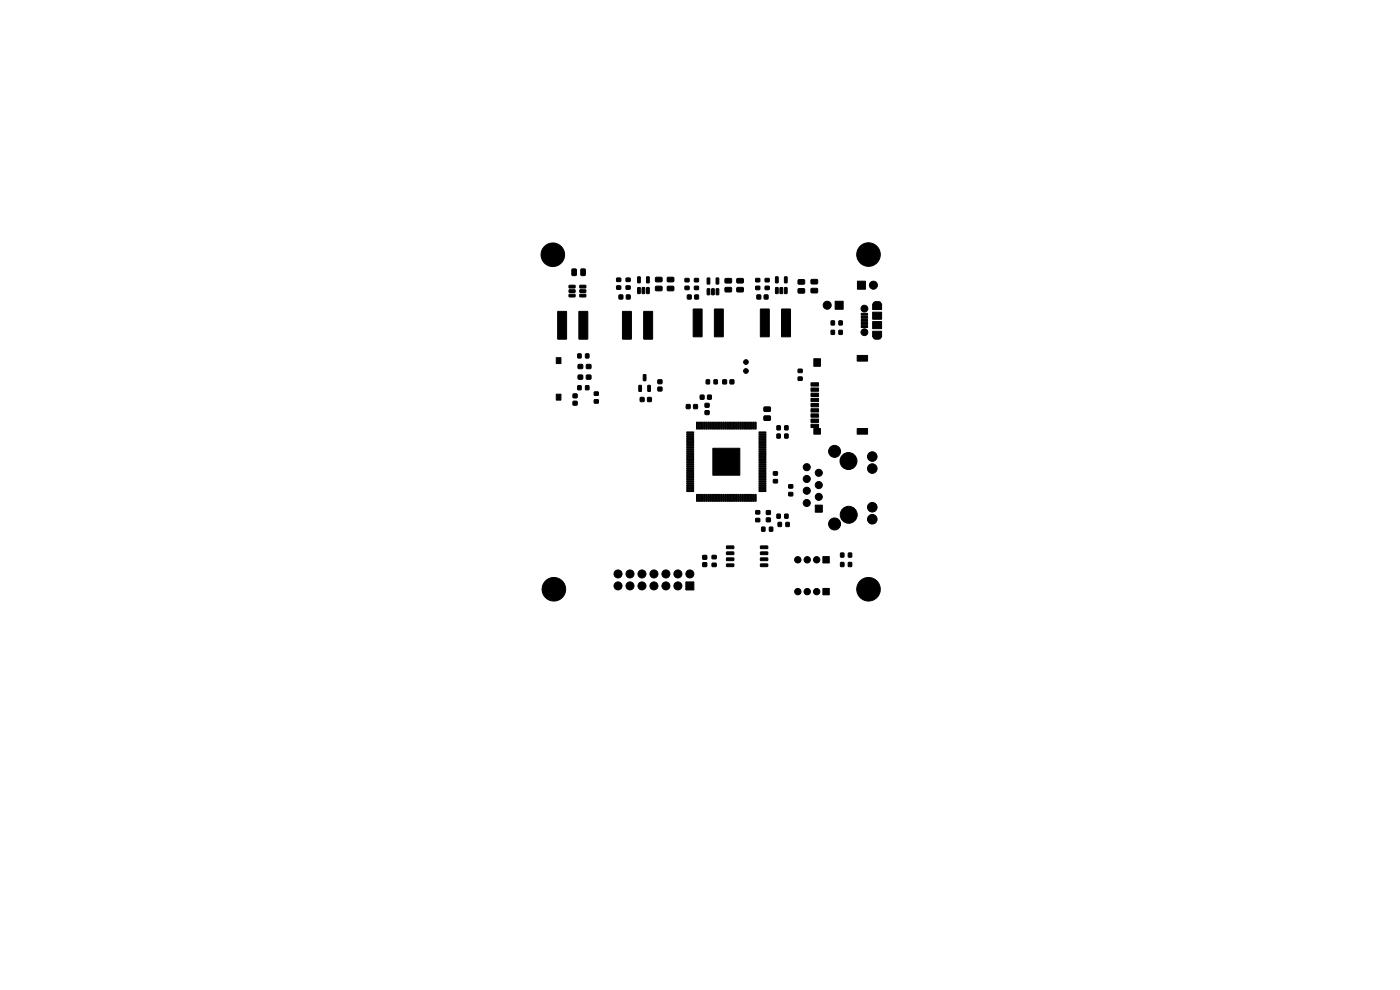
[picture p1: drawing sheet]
<svg xmlns="http://www.w3.org/2000/svg" width="297mm" height="210mm" viewBox="0 0 297 210" stroke-linecap="round" stroke-linejoin="round" font-family="sans-serif">
<g fill="#000" stroke="#000" stroke-width=".21">
<path d="M121.4 57.1l.6-.1 .3 .2v1l-.2 .3h-.5l-.3-.2zM123.3 57.1l.6-.1 .3 .2v1l-.2 .3h-.5l-.3-.2zM130.8 59h.9v.7h-.9zM132.8 59h.9v.7h-.9zM139.1 58.9l1.2-.1 .2 .3v.5l-.3 .2h-1l-.2-.2zM141.6 58.9l1.2-.1 .2 .3v.5l-.3 .2h-1l-.2-.2zM145.3 59.1h.9v.7h-.9zM147.3 59.1h.9v.7h-.9zM153.8 59.1h1.3l.1 .2v.6l-.2 .2-1.1-.1-.1-.2zM156.3 59.1h1.3l.1 .2v.6l-.2 .2-1.1-.1-.1-.2zM160.3 59.1h.9v.7h-.9zM162.3 59.1h.9v.7h-.9z"/>
<path d="M169.3 59.4l1.3-.1 .1 .3v.5l-.2 .2h-1.1l-.1-.2zM172.1 59.3h1.2l.2 .2v.6l-.3 .2-1-.1-.2-.2zM118.3 66.1h1.9l-.1 5.8h-1.8zM118 75.9h1v1.2h-1zM120.7 60.5h1.2l.1 .5-1.2 .1zM120.7 61.5h1.2l.1 .5h-1.2zM120.7 62.4h1.2l.1 .5-1.2 .1zM122.6 75.1h.7v.8h-.7zM122.7 77.3h.9v.9h-.9zM122.7 79.6h.9v.8h-.9zM122.8 66.1h1.9l-.1 5.8h-1.8zM123 62.4h1.2l.1 .5-1.2 .1z"/>
<path d="M123 61.5h1.2l.1 .5h-1.2zM123 60.5h1.2l.1 .5-1.2 .1zM124.2 75.1h.7v.8h-.7zM124.4 77.3h.9v.9h-.9zM124.4 79.6h.9v.8h-.9zM130.8 60.7h.9v.6h-.9zM132.1 66.1h1.8v5.8h-1.8zM131.3 62.6h.8v.8h-.8zM132.8 60.7h.9v.6h-.9zM132.9 62.6h.8v.8h-.8zM135.3 61l.5 .1v1.2l-.5-.1zM135.3 58.7l.5 .1v1.2l-.5-.1z"/>
<path d="M136.2 61l.6 .1-.1 1.2-.5-.1zM136.6 66.1h1.8v5.8h-1.8zM137.2 61l.5 .1v1.2l-.5-.1zM137.2 58.7l.5 .1v1.2l-.5-.1zM139.1 60.8l1.2-.1 .2 .3v.5l-.3 .2h-1l-.2-.2zM141.6 60.8l1.2-.1 .2 .3v.5l-.3 .2h-1l-.2-.2zM145.3 60.7h.9v.7h-.9zM145.8 62.6h.8v.8h-.8zM147.1 65.6h1.8v5.8h-1.8zM147.3 60.7h.9v.7h-.9zM147.4 62.6h.8v.8h-.8zM150 61.3h.6l-.1 1.2h-.5z"/>
<path d="M150 59h.6l-.1 1.3-.5-.1zM151 61.3h.5v1.2h-.5zM151.6 65.6h1.8v5.8h-1.8zM151.9 61.3h.6l-.1 1.2h-.5zM151.9 59h.6l-.1 1.3-.5-.1zM153.8 61h1.3l.1 .2v.6l-.2 .2-1.1-.1-.1-.2zM156.3 61h1.3l.1 .2v.6l-.2 .2-1.1-.1-.1-.2zM160.3 60.7h.9v.7h-.9zM161.3 65.6h1.9l-.1 5.8h-1.8zM160.6 62.6h.8v.8h-.8zM162.3 60.7h.9v.7h-.9zM162.1 62.6h.8v.8h-.8z"/>
<path d="M164.5 61l.6 .1-.1 1.2-.5-.1zM164.5 58.7l.6 .1-.1 1.2-.5-.1zM165.5 61l.5 .1v1.2l-.5-.1zM165.8 65.6h1.9l-.1 5.8h-1.8zM166.4 61l.6 .1-.1 1.2-.5-.1zM166.4 58.7l.6 .1-.1 1.2-.5-.1zM169.3 78.3h.9v.7h-.9zM169.3 61.3l1.3-.1 .1 .3v.5l-.2 .2h-1.1l-.1-.2zM172.1 61.2h1.2l.2 .2v.6l-.3 .2-1-.1-.2-.2zM172.6 76.1h1.5v1.6h-1.5zM176.3 70.1h.7v.8h-.7zM176.3 68.1h.7v.8h-.7z"/>
<path d="M177.2 63.9h1.7v1.7h-1.7zM178 70.1h.7v.8h-.7zM178 68.1h.7v.8h-.7zM181.9 59.7h1.7v1.7h-1.7zM181.8 75.4h2.3v1.2h-2.3zM182.7 69.1h1.4v.4h-1.4zM182.7 68.4h1.4v.4h-1.4zM182.7 67.8h1.4v.4h-1.4zM182.7 67.1h1.4v.4h-1.4zM182.7 66.5h1.4v.4h-1.4zM185.1 70.3h1.9v1.2h-1.9zM185.1 68.2h1.9v1.5h-1.9z"/>
<path d="M185.1 66.2h1.9v1.5h-1.9zM185.1 64.5h1.9v1.2h-1.9zM118 83.6h1v1.3h-1zM121.6 83.6h.8v.8h-.8zM121.6 85.1h.8v.8h-.8zM122.6 81.8h.7v.9h-.7zM124.2 81.8h.7v.9h-.7zM126.1 83.2h.8v.6h-.8zM126.1 84.8h.8v.7h-.8zM135.5 81.8h.6l-.1 1.2h-.5zM136.5 79.5h.5v1.3l-.5-.1zM135.8 84.3h.8v.9h-.8z"/>
<path d="M137.4 81.8h.6l-.1 1.2h-.5zM137.4 84.3h.8v.9h-.8zM139.6 82.1h.8v.8h-.8zM139.6 80.6h.8v.8h-.8zM145.7 91.6h1.4l.1 .2-1.5 .1zM145.7 92h1.4l.1 .2-1.5 .1zM145.7 92.4h1.4l.1 .2-1.5 .1zM145.7 92.8h1.4l.1 .2-1.5 .1zM145.7 93.2h1.4l.1 .2-1.5 .1zM145.7 93.6h1.4l.1 .2-1.5 .1zM145.7 94h1.4l.1 .2-1.5 .1zM145.7 94.4h1.4l.1 .2-1.5 .1z"/>
<path d="M145.7 94.8h1.4l.1 .2-1.5 .1zM145.7 95.2h1.4l.1 .2-1.5 .1zM145.7 95.6h1.4l.1 .2-1.5 .1zM145.7 96h1.4l.1 .2-1.5 .1zM145.7 96.4h1.4l.1 .2-1.5 .1zM145.7 96.8h1.4l.1 .2-1.5 .1zM145.7 97.2h1.4l.1 .2-1.5 .1zM145.7 97.6h1.4l.1 .2-1.5 .1zM145.7 98h1.4l.1 .2-1.5 .1zM145.7 98.4h1.4l.1 .2-1.5 .1zM145.7 98.8h1.4l.1 .2-1.5 .1zM145.7 99.2h1.4l.1 .2-1.5 .1z"/>
<path d="M145.7 99.6h1.4l.1 .2-1.5 .1zM145.6 85.8h.8v.9h-.8zM147.8 89.6h.2l-.1 1.4h-.1zM147.2 85.8h.7v.9h-.7zM148.2 89.6h.2l-.1 1.4h-.1zM148.6 89.6h.2l-.1 1.4h-.1zM149 89.6h.2l-.1 1.4h-.1zM149.4 89.6h.2l-.1 1.4h-.1zM148.6 83.8h.7v.9h-.7zM149.6 87.1h.8v.8h-.8zM149.6 85.6h.8v.8h-.8zM149.8 89.6h.2l-.1 1.4h-.1z"/>
<path d="M150.2 89.6h.2l-.1 1.4h-.1zM150.6 89.6h.2l-.1 1.4h-.1zM149.8 80.6h.7v.8h-.7zM150.1 83.8h.8v.9h-.8zM151 89.6h.2l-.1 1.4h-.1zM151.4 89.6h.2v1.4h-.2zM151.8 89.6h.2v1.4h-.2zM152.2 89.6h.2v1.4h-.2zM151.5 80.6h.7v.8h-.7zM152.6 89.6h.2v1.4h-.2zM153 89.6h.2v1.4h-.2zM153.3 80.6h.8v.8h-.8z"/>
<path d="M153.4 89.6h.2v1.4h-.2zM153.8 89.6h.2l-.1 1.4h-.1zM154.2 89.6h.2l-.1 1.4h-.1zM154.6 89.6h.2l-.1 1.4h-.1zM154.9 80.6h.8v.8h-.8zM155 89.6h.2l-.1 1.4h-.1zM155.4 89.6h.2l-.1 1.4h-.1zM155.8 89.6h.2l-.1 1.4h-.1zM156.2 89.6h.2l-.1 1.4h-.1zM156.6 89.6h.2l-.1 1.4h-.1zM157 89.6h.2l-.1 1.4h-.1zM157.4 89.6h.2l-.1 1.4h-.1z"/>
<path d="M157.8 89.6h.2l-.1 1.4h-.1zM158.2 89.6h.2l-.1 1.4h-.1zM158.6 89.6h.2l-.1 1.4h-.1zM159 89.6h.2l-.1 1.4h-.1zM159.4 89.6h.2l-.1 1.4h-.1zM159.8 89.6h.2l-.1 1.4h-.1zM160.2 89.6h.2l-.1 1.4h-.1zM161 99.6h1.4l.1 .2-1.4 .1zM161 99.2h1.4l.1 .2-1.4 .1zM161 98.8h1.4l.1 .2-1.4 .1zM161 98.4h1.4l.1 .2-1.4 .1zM161 98h1.4l.1 .2-1.4 .1z"/>
<path d="M161 97.6h1.4l.1 .2-1.4 .1zM161 97.2h1.4l.1 .2-1.4 .1zM161 96.8h1.4l.1 .2-1.4 .1zM161 96.4h1.4l.1 .2-1.4 .1zM161 96h1.4l.1 .2-1.4 .1zM161 95.6h1.4l.1 .2-1.4 .1zM161 95.2h1.4l.1 .2-1.4 .1zM161 94.8h1.4l.1 .2-1.4 .1zM161 94.4h1.4l.1 .2-1.4 .1zM161 94h1.4l.1 .2-1.4 .1zM161 93.6h1.4l.1 .2-1.4 .1zM161 93.2h1.4l.1 .2-1.4 .1z"/>
<path d="M161 92.8h1.4l.1 .2-1.4 .1zM161 92.4h1.4l.1 .2-1.4 .1zM161 92h1.4l.1 .2-1.4 .1zM161 91.6h1.4l.1 .2-1.4 .1zM162.1 88.3l1.2-.1 .2 .3v.5l-.3 .2h-1l-.2-.2zM162.1 86.4l1.2-.1 .2 .3v.5l-.3 .2h-1l-.2-.2zM164.8 92.1h.7v.8h-.7zM164.8 90.3h.7v.9h-.7zM166.5 92.1h.7v.8h-.7zM166.5 90.3h.7v.9h-.7zM169.3 80h.9v.7h-.9zM172 81.2h1.6v.7h-1.6z"/>
<path d="M172 82.3h1.6v.7h-1.6zM172 83.4h1.6v.7h-1.6zM172 84.5h1.6v.7h-1.6zM172 85.6h1.6v.7h-1.6zM172 86.7h1.6v.7h-1.6zM172 87.8h1.6v.7h-1.6zM172 88.9h1.6v.7h-1.6zM172 90h1.6v.7h-1.6zM172.6 90.9h1.5v1.2h-1.5zM181.8 90.9h2.3v1.2h-2.3zM145.7 100h1.4l.1 .2-1.5 .1zM145.7 100.4h1.4l.1 .2-1.5 .1z"/>
<path d="M145.7 100.8h1.4l.1 .2-1.5 .1zM145.7 101.2h1.4l.1 .2-1.5 .1zM145.7 101.6h1.4l.1 .2-1.5 .1zM145.7 102h1.4l.1 .2-1.5 .1zM145.7 102.4h1.4l.1 .2-1.5 .1zM145.7 102.8h1.4l.1 .2-1.5 .1zM145.7 103.2h1.4l.1 .2-1.5 .1zM145.7 103.6h1.4l.1 .2-1.5 .1zM145.7 104h1.4l.1 .2-1.5 .1zM147.8 104.9h.2l-.1 1.5-.1-.1zM148.2 104.9h.2l-.1 1.5-.1-.1zM148.6 104.9h.2l-.1 1.5-.1-.1z"/>
<path d="M149 104.9h.2l-.1 1.5-.1-.1zM149.4 104.9h.2l-.1 1.5-.1-.1zM149.1 117.8h.8v.8h-.8zM149.1 119.4h.8v.8h-.8zM149.8 104.9h.2l-.1 1.5-.1-.1zM150.2 104.9h.2l-.1 1.5-.1-.1zM150.6 104.9h.2l-.1 1.5-.1-.1zM151 104.9h.2l-.1 1.5-.1-.1zM151.1 117.8h.8v.7h-.8zM151.2 95.1h5.7v5.7h-5.7zM151.4 104.9h.2v1.5l-.2-.1zM151.8 104.9h.2v1.5l-.2-.1z"/>
<path d="M152.2 104.9h.2v1.5l-.2-.1zM152.6 104.9h.2v1.5l-.2-.1zM153 104.9h.2v1.5l-.2-.1zM153.4 104.9h.2v1.5l-.2-.1zM153.8 104.9h.2l-.1 1.5-.1-.1zM154.1 115.8h1.5l.1 .5-1.5 .1zM154.1 117.1h1.5l.1 .5-1.5 .1zM154.1 118.4l1.5-.1 .1 .5-1.5 .1zM154.1 119.6h1.5l.1 .5-1.5 .1zM154.2 104.9h.2l-.1 1.5-.1-.1zM154.6 104.9h.2l-.1 1.5-.1-.1zM155 104.9h.2l-.1 1.5-.1-.1z"/>
<path d="M155.4 104.9h.2l-.1 1.5-.1-.1zM155.8 104.9h.2l-.1 1.5-.1-.1zM156.2 104.9h.2l-.1 1.5-.1-.1zM156.6 104.9h.2l-.1 1.5-.1-.1zM157 104.9h.2l-.1 1.5-.1-.1zM157.4 104.9h.2l-.1 1.5-.1-.1zM157.8 104.9h.2l-.1 1.5-.1-.1zM158.2 104.9h.2l-.1 1.5-.1-.1zM158.6 104.9h.2l-.1 1.5-.1-.1zM159 104.9h.2l-.1 1.5-.1-.1zM159.4 104.9h.2l-.1 1.5-.1-.1zM159.8 104.9h.2l-.1 1.5-.1-.1z"/>
<path d="M160.2 104.9h.2l-.1 1.5-.1-.1zM160.3 110h.9v.7h-.9zM160.3 108.3h.9v.7h-.9zM161 104h1.4l.1 .2-1.4 .1zM161 103.6h1.4l.1 .2-1.4 .1zM161 103.2h1.4l.1 .2-1.4 .1zM161 102.8h1.4l.1 .2-1.4 .1zM161 102.4h1.4l.1 .2-1.4 .1zM161 102h1.4l.1 .2-1.4 .1zM161 101.6h1.4l.1 .2-1.4 .1zM161 101.2h1.4l.1 .2-1.4 .1zM161 100.8h1.4l.1 .2-1.4 .1z"/>
<path d="M161 100.4h1.4l.1 .2-1.4 .1zM161 100h1.4l.1 .2-1.4 .1zM161.3 119.6h1.5l.1 .5-1.5 .1zM161.3 118.4l1.5-.1 .1 .5-1.5 .1zM161.3 117.1h1.5l.1 .5-1.5 .1zM161.3 115.8h1.5l.1 .5-1.5 .1zM161.6 111.8h.7v.9h-.7zM163.2 111.8h.7v.9h-.7zM162.6 108.3h.8v.8h-.8zM162.6 109.9h.8v.8h-.8zM164.8 109.1h.7v.8h-.7zM164.1 100.1h.8v.7h-.8z"/>
<path d="M164.1 101.7h.8v.7h-.8zM165.1 110.8h.7v.9h-.7zM166.5 109.1h.7v.8h-.7zM166.7 110.8h.7v.9h-.7zM167.3 104.5h.9v.7h-.9zM167.3 102.8h.9v.7h-.9zM172.9 107.1h1.5v1.5h-1.5zM174.6 118.1h1.3v1.3h-1.3zM178.3 119.3h.7v.9h-.7zM178.3 117.3h.7v.9h-.7zM180 119.3h.7v.9h-.7zM180 117.3h.7v.9h-.7z"/>
<path d="M145.5 123.4h1.7v1.7h-1.7zM151.1 119.5h.8v.7h-.8zM174.6 124.8h1.3v1.4h-1.3z"/>
<circle cx="117.3" cy="54" r="2.5"/>
<circle cx="184.2" cy="54" r="2.5"/>
<circle cx="158.2" cy="76.8" r=".5"/>
<circle cx="158.2" cy="78.7" r=".5"/>
<circle cx="175.5" cy="64.7" r=".85"/>
<circle cx="183.4" cy="65.5" r=".72"/>
<circle cx="183.4" cy="70.5" r=".72"/>
<circle cx="185.3" cy="60.5" r=".85"/>
<circle cx="171.1" cy="99.1" r=".75"/>
<circle cx="177" cy="95.8" r="1.27"/>
<circle cx="180" cy="97.8" r="1.8"/>
<circle cx="185" cy="99.4" r="1.02"/>
<circle cx="185" cy="96.8" r="1.02"/>
<circle cx="169.2" cy="118.7" r=".67"/>
<circle cx="171.1" cy="104.1" r=".75"/>
<circle cx="171.1" cy="106.7" r=".75"/>
<circle cx="171.1" cy="101.6" r=".75"/>
<circle cx="171.2" cy="118.7" r=".67"/>
<circle cx="173.2" cy="118.7" r=".67"/>
<circle cx="173.7" cy="102.9" r=".75"/>
<circle cx="173.7" cy="100.3" r=".75"/>
<circle cx="173.7" cy="105.4" r=".75"/>
<circle cx="177" cy="111.2" r="1.27"/>
<circle cx="180" cy="109.2" r="1.8"/>
<circle cx="185" cy="107.6" r="1.02"/>
<circle cx="185" cy="110.1" r="1.02"/>
<circle cx="117.5" cy="125" r="2.5"/>
<circle cx="131.1" cy="121.7" r=".85"/>
<circle cx="131.1" cy="124.3" r=".85"/>
<circle cx="133.7" cy="121.7" r=".85"/>
<circle cx="133.7" cy="124.3" r=".85"/>
<circle cx="136.2" cy="121.7" r=".85"/>
<circle cx="136.2" cy="124.3" r=".85"/>
<circle cx="138.7" cy="121.7" r=".85"/>
<circle cx="138.7" cy="124.3" r=".85"/>
<circle cx="141.3" cy="124.3" r=".85"/>
<circle cx="141.3" cy="121.7" r=".85"/>
<circle cx="143.8" cy="124.3" r=".85"/>
<circle cx="143.8" cy="121.7" r=".85"/>
<circle cx="146.4" cy="121.7" r=".85"/>
<circle cx="169.2" cy="125.5" r=".67"/>
<circle cx="171.2" cy="125.5" r=".67"/>
<circle cx="173.2" cy="125.5" r=".67"/>
<circle cx="184.2" cy="125" r="2.5"/>
</g>
<path d="M185.7 71.5h.7M185.7 64.5h.7" fill="none" stroke="#000" stroke-width="1.2"/>
</svg>
